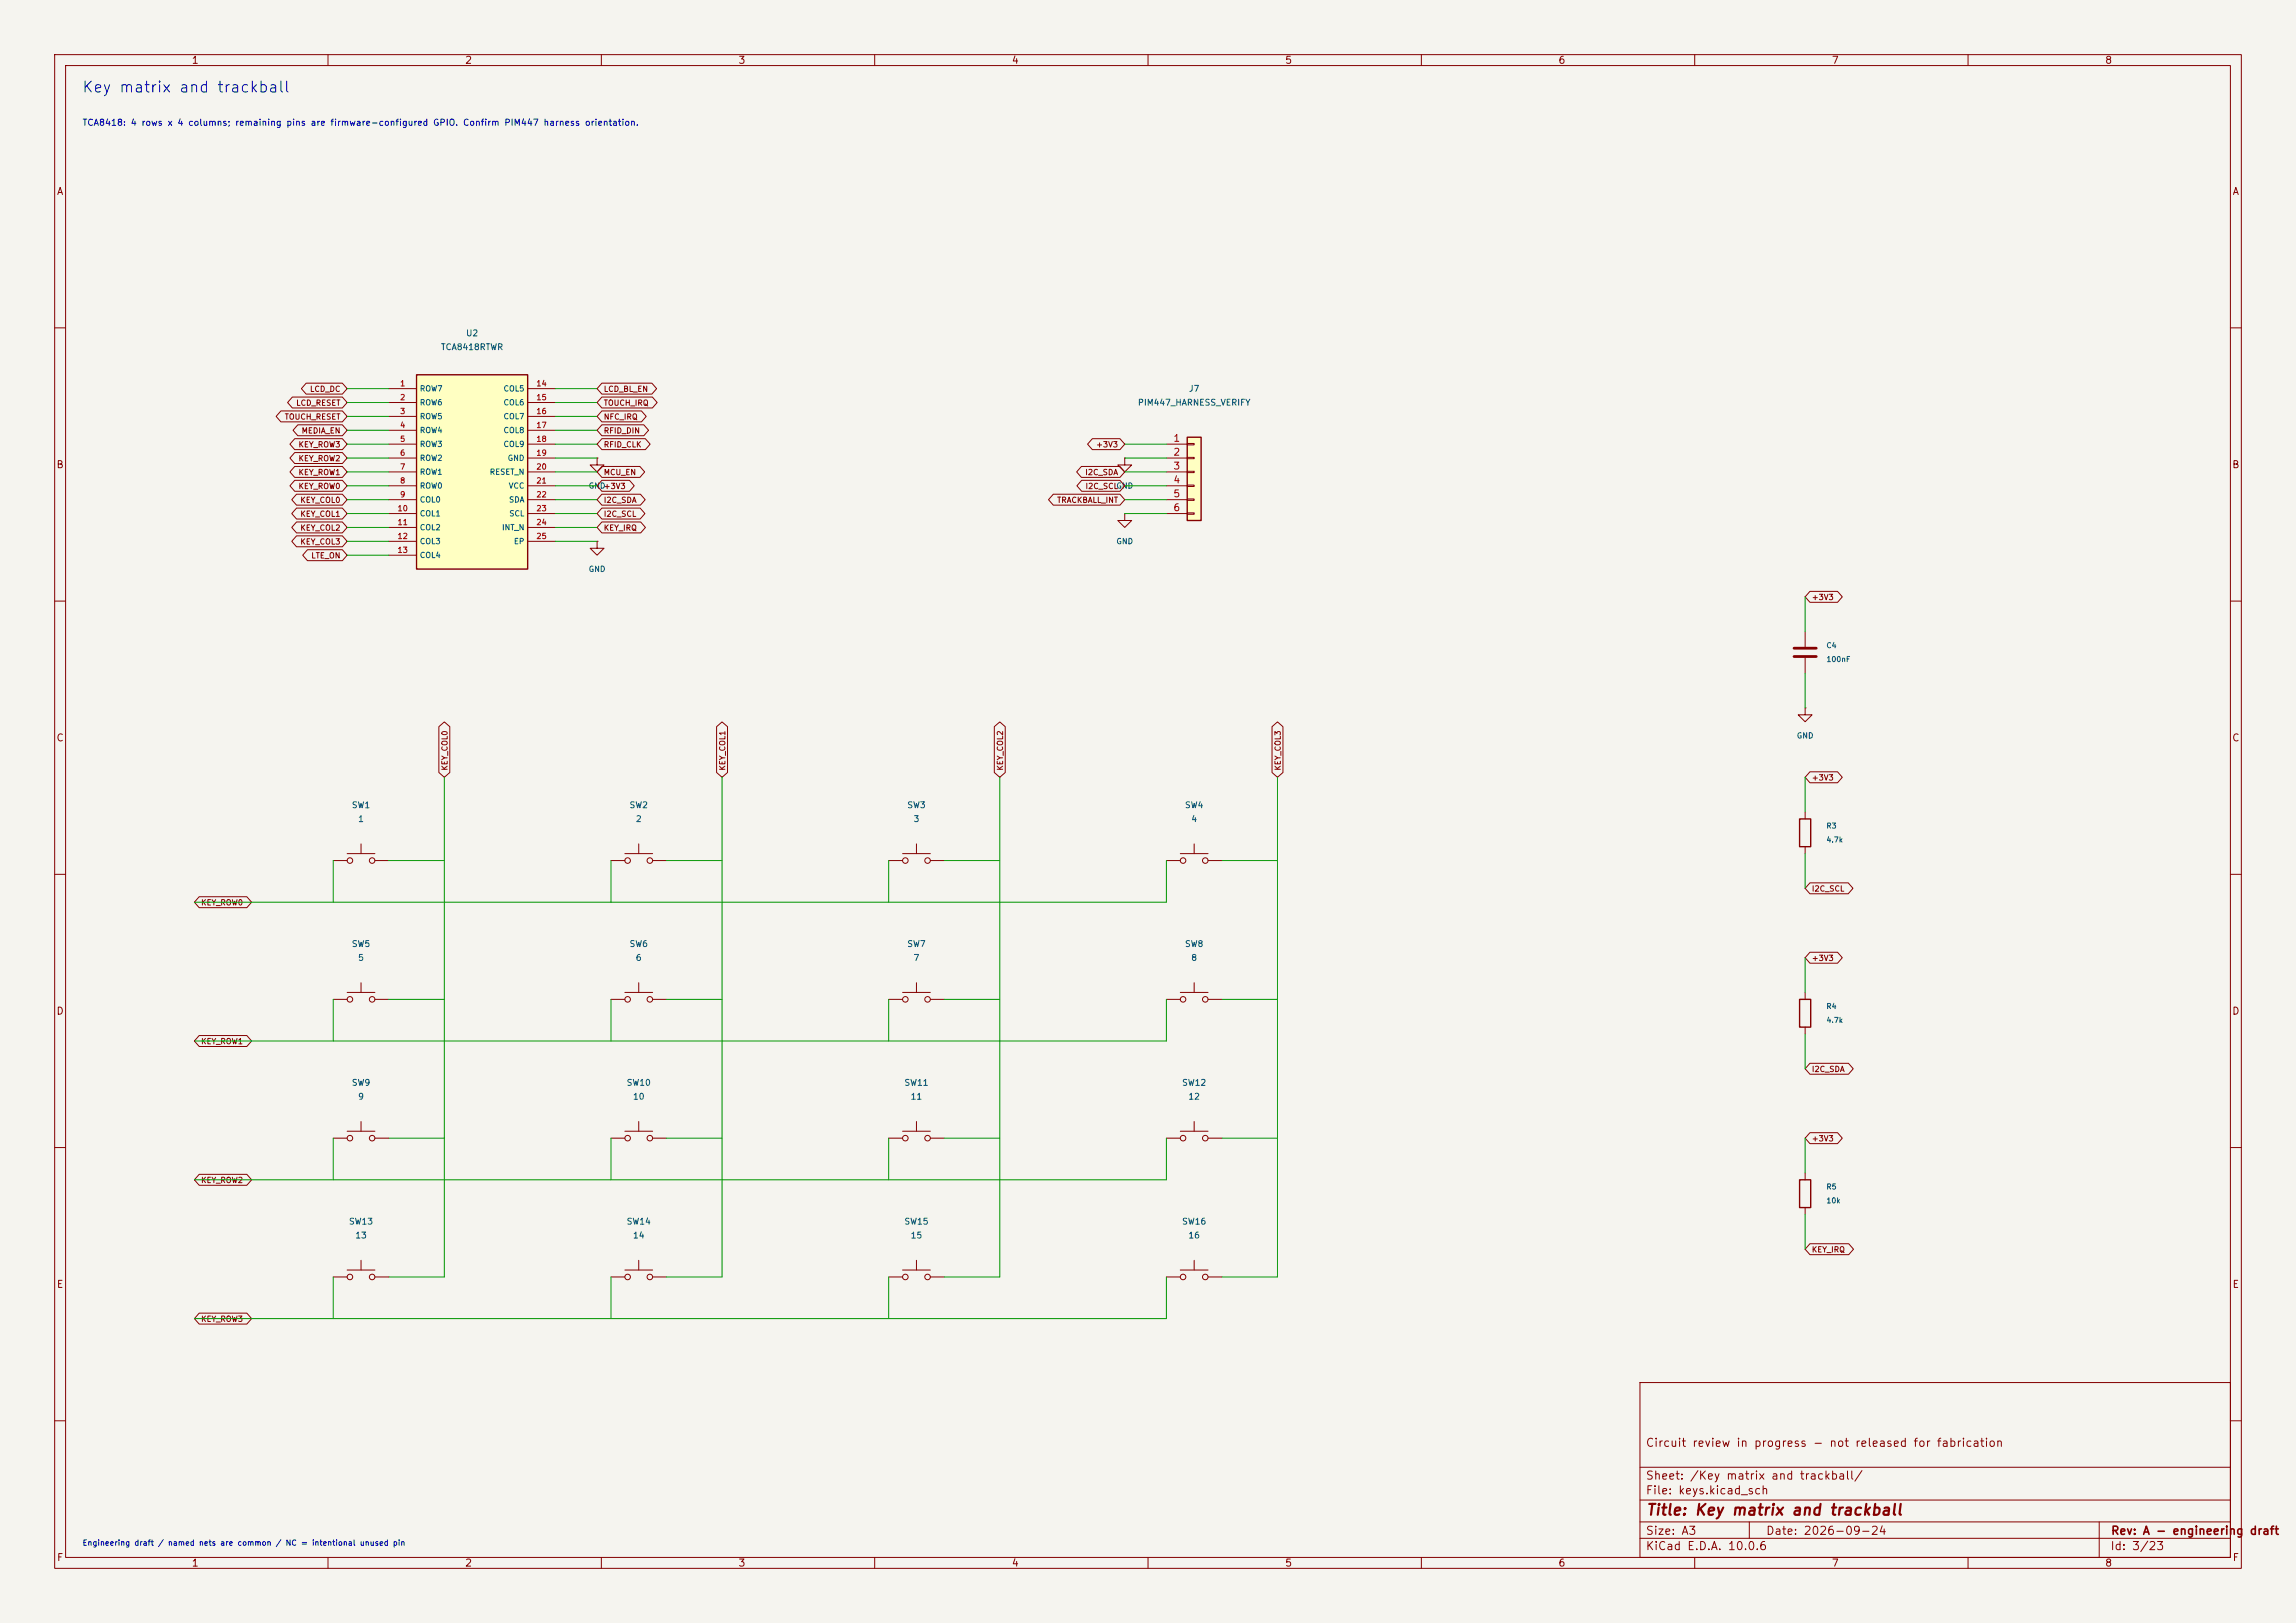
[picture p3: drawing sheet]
<svg xmlns="http://www.w3.org/2000/svg" width="420mm" height="297mm" viewBox="0 0 420 297" stroke-linecap="round" stroke-linejoin="round" font-family="sans-serif">
<defs><g id="words">
<text font-size="2" fill="#0000c2" x="14.9" y="17.4">Key matrix and trackball</text>
<text font-size="2" fill="#840000" x="301" y="277.8">Title: Key matrix and trackball</text>
<g font-size="1.5" fill="#840000">
<text x="300.9" y="265.1">Circuit review in progress - not released for fabrication</text>
<text x="300.9" y="273.8">File: keys.kicad_sch</text>
<text x="300.9" y="271.1">Sheet: /Key matrix and trackball/</text>
<text x="300.9" y="281.2">Size: A3</text>
<text x="322.9" y="281.2">Date: 2026-09-24</text>
<text x="386" y="281.2">Rev: A - engineering draft</text>
<text x="300.9" y="284">KiCad E.D.A. 10.0.6</text>
<text x="385.9" y="284">Id: 3/23</text>
</g>
<g font-size="1.3" fill="#840000">
<text x="35" y="12">1</text>
<text x="85" y="12">2</text>
<text x="135" y="12">3</text>
<text x="185" y="12">4</text>
<text x="235" y="12">5</text>
<text x="285" y="12">6</text>
<text x="335" y="12">7</text>
<text x="385" y="12">8</text>
<text x="10.3" y="36">A</text>
<text x="408.3" y="36">A</text>
<text x="10.2" y="86">B</text>
<text x="408.2" y="86">B</text>
<text x="10.2" y="136">C</text>
<text x="408.2" y="136">C</text>
<text x="10.2" y="186">D</text>
<text x="408.2" y="186">D</text>
<text x="10.3" y="236">E</text>
<text x="408.3" y="236">E</text>
<text x="10.3" y="286">F</text>
<text x="35" y="287">1</text>
<text x="85" y="287">2</text>
<text x="135" y="287">3</text>
<text x="185" y="287">4</text>
<text x="235" y="287">5</text>
<text x="285" y="287">6</text>
<text x="335" y="287">7</text>
<text x="385" y="287">8</text>
<text x="408.3" y="286">F</text>
</g>
<g font-size="1.3" fill="#a90000">
<text x="214.5" y="81.1">1</text>
<text x="214.5" y="83.7">2</text>
<text x="214.5" y="86.2">3</text>
<text x="214.5" y="88.8">4</text>
<text x="214.5" y="91.3">5</text>
<text x="214.5" y="93.8">6</text>
</g>
<text font-size="1.2" fill="#0000c2" x="15" y="23.3">TCA8418: 4 rows x 4 columns; remaining pins are firmware-configured GPIO. Confirm PIM447 harness orientation.</text>
<g font-size="1.1" fill="#006464">
<text x="80.6" y="64.3">TCA8418RTWR</text>
<text x="85.1" y="61.8">U2</text>
<text x="217.4" y="72">J7</text>
<text x="208" y="74.5">PIM447_HARNESS_VERIFY</text>
<text x="64.3" y="148.2">SW1</text>
<text x="115.1" y="148.2">SW2</text>
<text x="165.9" y="148.2">SW3</text>
<text x="216.7" y="148.2">SW4</text>
<text x="65.4" y="150.7">1</text>
<text x="116.2" y="150.7">2</text>
<text x="167" y="150.7">3</text>
<text x="217.8" y="150.7">4</text>
<text x="64.3" y="173.6">SW5</text>
<text x="115.1" y="173.6">SW6</text>
<text x="165.9" y="173.6">SW7</text>
<text x="216.7" y="173.6">SW8</text>
<text x="65.4" y="176.1">5</text>
<text x="116.2" y="176.1">6</text>
<text x="167" y="176.1">7</text>
<text x="217.8" y="176.1">8</text>
<text x="64.3" y="199">SW9</text>
<text x="65.4" y="201.5">9</text>
<text x="114.5" y="199">SW10</text>
<text x="115.7" y="201.5">10</text>
<text x="165.3" y="199">SW11</text>
<text x="166.5" y="201.5">11</text>
<text x="216.1" y="199">SW12</text>
<text x="217.3" y="201.5">12</text>
<text x="63.7" y="224.4">SW13</text>
<text x="64.9" y="226.9">13</text>
<text x="114.5" y="224.4">SW14</text>
<text x="115.7" y="226.9">14</text>
<text x="165.3" y="224.4">SW15</text>
<text x="166.5" y="226.9">15</text>
<text x="216.1" y="224.4">SW16</text>
<text x="217.3" y="226.9">16</text>
</g>
<g font-size="1" fill="#840000">
<text x="56.6" y="71.9">LCD_DC</text>
<text x="110.3" y="71.9">LCD_BL_EN</text>
<text x="52" y="77">TOUCH_RESET</text>
<text x="54.1" y="74.5">LCD_RESET</text>
<text x="110.3" y="74.5">TOUCH_IRQ</text>
<text x="110.3" y="77">NFC_IRQ</text>
<text x="54.5" y="82.1">KEY_ROW3</text>
<text x="55.1" y="79.6">MEDIA_EN</text>
<text x="110.3" y="82.1">RFID_CLK</text>
<text x="110.3" y="79.6">RFID_DIN</text>
<text x="200.4" y="82.1">+3V3</text>
<text x="54.5" y="84.6">KEY_ROW2</text>
<text x="54.5" y="87.2">KEY_ROW1</text>
<text x="54.5" y="89.7">KEY_ROW0</text>
<text x="110.3" y="89.7">+3V3</text>
<text x="110.3" y="87.2">MCU_EN</text>
<text x="198.4" y="87.2">I2C_SDA</text>
<text x="198.5" y="89.7">I2C_SCL</text>
<text x="54.8" y="92.3">KEY_COL0</text>
<text x="54.8" y="94.8">KEY_COL1</text>
<text x="110.3" y="94.8">I2C_SCL</text>
<text x="110.3" y="92.3">I2C_SDA</text>
<text x="193.3" y="92.3">TRACKBALL_INT</text>
<text x="54.8" y="99.9">KEY_COL3</text>
<text x="54.8" y="97.3">KEY_COL2</text>
<text x="110.3" y="97.3">KEY_IRQ</text>
<text x="56.8" y="102.4">LTE_ON</text>
<text x="331.3" y="110">+3V3</text>
<text x="82.1" y="141.1" transform="rotate(-90 82.1 141.1)">KEY_COL0</text>
<text x="132.9" y="141.1" transform="rotate(-90 132.9 141.1)">KEY_COL1</text>
<text x="183.7" y="141.1" transform="rotate(-90 183.7 141.1)">KEY_COL2</text>
<text x="234.5" y="141.1" transform="rotate(-90 234.5 141.1)">KEY_COL3</text>
<text x="331.3" y="143.1">+3V3</text>
<text x="36.7" y="165.9">KEY_ROW0</text>
<text x="331.3" y="163.4">I2C_SCL</text>
<text x="331.3" y="176.1">+3V3</text>
<text x="36.7" y="191.3">KEY_ROW1</text>
<text x="331.3" y="196.4">I2C_SDA</text>
<text x="331.3" y="209.1">+3V3</text>
<text x="36.7" y="216.7">KEY_ROW2</text>
<text x="331.3" y="229.4">KEY_IRQ</text>
<text x="36.7" y="242.1">KEY_ROW3</text>
</g>
<g font-size="1" fill="#a90000">
<text x="73.1" y="70.9">1</text>
<text x="98" y="70.9">14</text>
<text x="73.1" y="73.5">2</text>
<text x="73.1" y="76">3</text>
<text x="98" y="73.5">15</text>
<text x="98" y="76">16</text>
<text x="73.1" y="78.6">4</text>
<text x="73.1" y="81.1">5</text>
<text x="73.1" y="83.6">6</text>
<text x="98" y="78.6">17</text>
<text x="98" y="81.1">18</text>
<text x="98" y="83.6">19</text>
<text x="73.1" y="86.2">7</text>
<text x="73.1" y="88.7">8</text>
<text x="98" y="86.2">20</text>
<text x="98" y="88.7">21</text>
<text x="72.6" y="93.8">10</text>
<text x="73.1" y="91.3">9</text>
<text x="98" y="91.3">22</text>
<text x="98" y="93.8">23</text>
<text x="72.6" y="96.3">11</text>
<text x="72.6" y="98.9">12</text>
<text x="72.6" y="101.4">13</text>
<text x="98" y="96.3">24</text>
<text x="98" y="98.9">25</text>
</g>
<g font-size="1" fill="#006464">
<text x="76.7" y="71.9">ROW7</text>
<text x="92" y="71.9">COL5</text>
<text x="76.7" y="74.4">ROW6</text>
<text x="76.7" y="77">ROW5</text>
<text x="92" y="74.4">COL6</text>
<text x="92" y="77">COL7</text>
<text x="76.7" y="79.5">ROW4</text>
<text x="76.7" y="82">ROW3</text>
<text x="92" y="79.5">COL8</text>
<text x="92" y="82">COL9</text>
<text x="76.7" y="84.6">ROW2</text>
<text x="76.7" y="87.1">ROW1</text>
<text x="76.7" y="89.7">ROW0</text>
<text x="89.5" y="87.1">RESET_N</text>
<text x="92.8" y="84.6">GND</text>
<text x="93" y="89.7">VCC</text>
<text x="107.6" y="89.7">GND</text>
<text x="204.1" y="89.7">GND</text>
<text x="76.7" y="92.2">COL0</text>
<text x="76.7" y="94.7">COL1</text>
<text x="93" y="92.2">SDA</text>
<text x="93.1" y="94.7">SCL</text>
<text x="76.7" y="97.3">COL2</text>
<text x="76.7" y="99.8">COL3</text>
<text x="91.7" y="97.3">INT_N</text>
<text x="93.9" y="99.8">EP</text>
<text x="204.1" y="99.8">GND</text>
<text x="76.7" y="102.4">COL4</text>
<text x="107.6" y="104.9">GND</text>
<text x="334" y="118.8">C4</text>
<text x="334" y="121.4">100nF</text>
<text x="328.6" y="135.4">GND</text>
<text x="334" y="151.8">R3</text>
<text x="334" y="154.4">4.7k</text>
<text x="334" y="184.9">R4</text>
<text x="334" y="187.4">4.7k</text>
<text x="334" y="217.9">R5</text>
<text x="334" y="220.4">10k</text>
</g>
<text font-size="1" fill="#0000c2" x="15" y="283.1">Engineering draft / named nets are common / NC = intentional unused pin</text>
</g></defs>
<path d="M0 0h420v297h-420z" fill="#f5f4ef" stroke="#f5f4ef" stroke-width=".18"/>
<g fill="none" stroke="#840000" stroke-width=".18">
<path d="M10 10h400v277h-400zM12 12h396v273h-396zM60 10v2M110 10v2M160 10v2M210 10v2M260 10v2M310 10v2M360 10v2M10 60h2M408 60h2M10 110h2"/>
<path d="M408 110h2M330.2 129.5v1.3h1.3l-1.3 1.3-1.3-1.3h1.3M330.2 129.5h.1M10 160h2M111.8 157.5h2.5M114.3 156.2h5.1M116.8 154.4v1.8M119.4 157.5h2.5M408 160h2M167.6 179.8v1.8M162.6 182.9h2.5M165.1 181.6h5.1"/>
<path d="M170.2 182.9h2.5M10 210h2M213.4 208.3h2.5M215.9 207h5.1M218.4 205.2v1.8M221 208.3h2.5M408 210h2M213.4 233.7h2.5M215.9 232.4h5.1M218.4 230.6v1.8M221 233.7h2.5M300 253h108v32h-108z"/>
<path d="M10 260h2M300 278.5h108M300 274.5h108M300 268.5h108M320 278.5v3M384 278.5v6.5M408 260h2M60 285v2M110 285v2M160 285v2M210 285v2M260 285v2"/>
<path d="M300 281.5h108M310 285v2M360 285v2"/>
<circle cx="114.8" cy="157.5" r=".51"/>
<circle cx="118.9" cy="157.5" r=".51"/>
<circle cx="165.6" cy="182.9" r=".51"/>
<circle cx="169.7" cy="182.9" r=".51"/>
<circle cx="216.4" cy="208.3" r=".51"/>
<circle cx="220.5" cy="208.3" r=".51"/>
<circle cx="216.4" cy="233.7" r=".51"/>
<circle cx="220.5" cy="233.7" r=".51"/>
</g>
<path d="M217.2 80h2.5v15.3h-2.5z" fill="#ffffc2"/>
<path d="M217.2 80h2.5v15.3h-2.5zM329.2 149.9h2v5h-2zM329.2 182.9h2v5.1h-2zM329.2 215.9h2v5.1h-2z" fill="none" stroke="#840000" stroke-width=".25"/>
<g fill="none" stroke="#840000" stroke-width=".18">
<path d="M109.2 99.1v1.2h1.3l-1.3 1.3-1.3-1.3h1.3M109.2 99.1h.1M109.2 83.8v1.3h1.3l-1.3 1.3-1.3-1.3h1.3M109.2 83.8h.1M205.7 94v1.3h1.3l-1.3 1.2-1.2-1.2h1.2M205.7 94h.1M205.7 83.8v1.3h1.3l-1.3 1.3-1.2-1.3h1.2M205.7 83.8h.1M213.4 81.3h3.8M213.4 83.8h3.8M213.4 86.4h3.8M213.4 88.9h3.8"/>
<path d="M213.4 91.4h3.8M213.4 94h3.8M217.2 81.2h1.2v.2h-1.2zM217.2 83.7h1.2v.2h-1.2zM217.2 86.2h1.2v.3h-1.2zM217.2 88.8h1.2v.2h-1.2zM217.2 91.3h1.2v.3h-1.2zM217.2 93.9h1.2v.2h-1.2zM330.2 115.6v2.8M330.2 120.4v2.8M61 157.5h2.5M63.5 156.2h5.1"/>
<path d="M66 154.4v1.8M68.6 157.5h2.5M330.2 148.6v1.3M330.2 154.9v1.3M330.2 181.6v1.3M330.2 188v1.2M162.6 208.3h2.5M165.1 207h5.1M167.6 205.2v1.8M170.2 208.3h2.5M330.2 214.6v1.3M61 233.7h2.5"/>
<path d="M63.5 232.4h5.1M66 230.6v1.8M68.6 233.7h2.5M111.8 233.7h2.5M114.3 232.4h5.1M116.8 230.6v1.8M119.4 233.7h2.5M162.6 233.7h2.5M165.1 232.4h5.1M167.6 230.6v1.8M170.2 233.7h2.5M330.2 221v1.2"/>
<circle cx="64" cy="157.5" r=".51"/>
<circle cx="68.1" cy="157.5" r=".51"/>
<circle cx="165.6" cy="208.3" r=".51"/>
<circle cx="169.7" cy="208.3" r=".51"/>
<circle cx="64" cy="233.7" r=".51"/>
<circle cx="68.1" cy="233.7" r=".51"/>
<circle cx="114.8" cy="233.7" r=".51"/>
<circle cx="118.9" cy="233.7" r=".51"/>
<circle cx="165.6" cy="233.7" r=".51"/>
<circle cx="169.7" cy="233.7" r=".51"/>
</g>
<path d="M328.2 118.6h4M328.2 120.1h4" fill="none" stroke="#840000" stroke-width=".51"/>
<path d="M76.2 68.6h20.3v35.5h-20.3z" fill="#ffffc2"/>
<path d="M76.2 68.6h20.3v35.5h-20.3z" fill="none" stroke="#840000" stroke-width=".25"/>
<g fill="none" stroke="#840000" stroke-width=".18">
<path d="M51.4 75.2h11.2l.9 1-.9 1h-11.2l-.9-1zM53.5 72.7h9.1l.9 1-.9 1h-9.1l-.9-1zM54.5 77.7h8.1l.9 1-.9 1h-8.1l-.9-1zM56 70.1h6.6l.9 1-.9 1h-6.6l-.9-1zM71.1 71.1h5.1M71.1 73.7h5.1M71.1 76.2h5.1M71.1 78.7h5.1M96.5 71.1h5.1M96.5 73.7h5.1M96.5 76.2h5.1M96.5 78.7h5.1"/>
<path d="M110.1 70.1h9.1l.9 1-.9 1h-9.1l-.9-1zM110.1 72.7h9.2l.9 1-.9 1h-9.2l-.9-1zM110.1 77.7h7.7l.8 1-.8 1h-7.7l-.9-1zM110.1 75.2h7.2l.9 1-.9 1h-7.2l-.9-1zM53.9 80.3h8.7l.9 1-.9 1h-8.7l-.9-1zM53.9 82.8h8.7l.9 1-.9 1h-8.7l-.9-1zM53.9 85.4h8.7l.9 1-.9 1h-8.7l-.9-1zM53.9 87.9h8.7l.9 1-.9 1h-8.7l-.9-1zM54.2 90.4h8.4l.9 1-.9 1h-8.4l-.8-1zM54.2 98.1h8.4l.9 1-.9 1h-8.4l-.8-1zM54.2 95.5h8.4l.9 1-.9 1h-8.4l-.8-1zM54.2 93h8.4l.9 1-.9 1h-8.4l-.8-1z"/>
<path d="M71.1 81.3h5.1M71.1 83.8h5.1M71.1 86.4h5.1M71.1 88.9h5.1M71.1 91.4h5.1M71.1 94h5.1M71.1 96.5h5.1M71.1 99.1h5.1M96.5 81.3h5.1M96.5 83.8h5.1M96.5 86.4h5.1M96.5 88.9h5.1"/>
<path d="M96.5 91.4h5.1M96.5 94h5.1M96.5 96.5h5.1M96.5 99.1h5.1M110.1 93h7l.9 1-.9 1h-7l-.9-1zM110.1 90.4h7l.9 1-.9 1h-7l-.9-1zM110.1 87.9h5l.9 1-.9 1h-5l-.9-1zM110.1 85.4h7l.8 1-.8 1h-7l-.9-1zM110.1 95.5h7.1l.9 1-.9 1h-7.1l-.9-1zM110.1 80.3h8l.8 1-.8 1h-8l-.9-1zM192.7 90.4h12.2l.8 1-.8 1h-12.2l-.9-1zM197.8 85.4h7.1l.8 1-.8 1h-7.1l-.9-1z"/>
<path d="M197.9 87.9h7l.8 1-.8 1h-7l-.9-1zM199.8 80.3h5.1l.8 1-.8 1h-5.1l-.9-1zM56.2 100.6h6.4l.9 1-.9 1h-6.4l-.8-1zM71.1 101.6h5.1M331.1 108.2h5l.9 1-.9 1h-5l-.9-1zM80.3 133l1-.9 1 .9v8.4l-1 .8-1-.8zM131.1 133l1-.9 1 .9v8.4l-1 .8-1-.8zM181.9 133l1-.9 1 .9v8.4l-1 .8-1-.8zM232.7 133l1-.9 1 .9v8.4l-1 .8-1-.8zM162.6 157.5h2.5M165.1 156.2h5.1M167.6 154.4v1.8"/>
<path d="M170.2 157.5h2.5M213.4 157.5h2.5M215.9 156.2h5.1M218.4 154.4v1.8M221 157.5h2.5M331.1 141.2h5l.9 1-.9 1h-5l-.9-1zM36.4 164.1h8.8l.8 1-.8 1h-8.8l-.8-1zM66 179.8v1.8M116.8 179.8v1.8M218.4 179.8v1.8M331.1 174.3h5l.9 1-.9 1h-5l-.9-1zM331.1 161.6h7l.9 1-.9 1h-7l-.9-1z"/>
<path d="M36.4 189.5h8.8l.8 1-.8 1h-8.8l-.8-1zM61 182.9h2.5M63.5 181.6h5.1M68.6 182.9h2.5M111.8 182.9h2.5M114.3 181.6h5.1M119.4 182.9h2.5M213.4 182.9h2.5M215.9 181.6h5.1M221 182.9h2.5M331.1 194.6h7l.9 1-.9 1h-7l-.9-1zM36.4 214.9h8.8l.8 1-.8 1h-8.8l-.8-1z"/>
<path d="M61 208.3h2.5M63.5 207h5.1M66 205.2v1.8M68.6 208.3h2.5M111.8 208.3h2.5M114.3 207h5.1M116.8 205.2v1.8M119.4 208.3h2.5M331.1 207.3h5l.9 1-.9 1h-5l-.9-1zM331.1 227.6h7.1l.8 1-.8 1h-7.1l-.9-1zM36.4 240.3h8.8l.8 1-.8 1h-8.8l-.8-1z"/>
<circle cx="165.6" cy="157.5" r=".51"/>
<circle cx="169.7" cy="157.5" r=".51"/>
<circle cx="216.4" cy="157.5" r=".51"/>
<circle cx="220.5" cy="157.5" r=".51"/>
<circle cx="64" cy="182.9" r=".51"/>
<circle cx="68.1" cy="182.9" r=".51"/>
<circle cx="114.8" cy="182.9" r=".51"/>
<circle cx="118.9" cy="182.9" r=".51"/>
<circle cx="216.4" cy="182.9" r=".51"/>
<circle cx="220.5" cy="182.9" r=".51"/>
<circle cx="64" cy="208.3" r=".51"/>
<circle cx="68.1" cy="208.3" r=".51"/>
<circle cx="114.8" cy="208.3" r=".51"/>
<circle cx="118.9" cy="208.3" r=".51"/>
</g>
<g fill="none" stroke="#009600" stroke-width=".18">
<path d="M63.5 78.7h7.6M63.5 76.2h7.6M63.5 73.7h7.6M63.5 71.1h7.6M101.6 78.7h7.6M101.6 76.2h7.6M101.6 73.7h7.6M101.6 71.1h7.6M63.5 99.1h7.6M63.5 86.4h7.6M63.5 96.5h7.6M63.5 94h7.6"/>
<path d="M63.5 81.3h7.6M63.5 83.8h7.6M63.5 88.9h7.6M63.5 91.4h7.6M101.6 99.1h7.6M101.6 86.4h7.6M101.6 96.5h7.6M101.6 94h7.6M101.6 81.3h7.6M101.6 83.8h7.6M101.6 88.9h7.6M101.6 91.4h7.6"/>
<path d="M205.7 86.4h7.7M205.7 94h7.7M205.7 81.3h7.7M205.7 83.8h7.7M205.7 88.9h7.7M205.7 91.4h7.7M63.5 101.6h7.6M330.2 109.2v6.4M330.2 123.2v6.3M61 157.5v7.6M71.1 157.5h10.2M81.3 142.2v91.5h-10.2"/>
<path d="M111.8 157.5v7.6M121.9 157.5h10.2M132.1 142.2v91.5h-10.2M162.6 157.5v7.6M172.7 157.5h10.2M182.9 142.2v91.5h-10.2M213.4 157.5v7.6h-177.8M223.5 157.5h10.2M233.7 142.2v91.5h-10.2M330.2 142.2v6.4M330.2 156.2v6.4M330.2 175.3v6.3"/>
<path d="M61 182.9v7.6M71.1 182.9h10.2M111.8 182.9v7.6M121.9 182.9h10.2M162.6 182.9v7.6M172.7 182.9h10.2M213.4 182.9v7.6h-177.8M223.5 182.9h10.2M330.2 189.2v6.4M61 208.3v7.6M71.1 208.3h10.2M111.8 208.3v7.6"/>
<path d="M121.9 208.3h10.2M162.6 208.3v7.6M172.7 208.3h10.2M213.4 208.3v7.6h-177.8M223.5 208.3h10.2M330.2 208.3v6.3M61 233.7v7.6M111.8 233.7v7.6M162.6 233.7v7.6M213.4 233.7v7.6h-177.8M330.2 222.2v6.4"/>
</g>
<use href="#words"/>
</svg>
